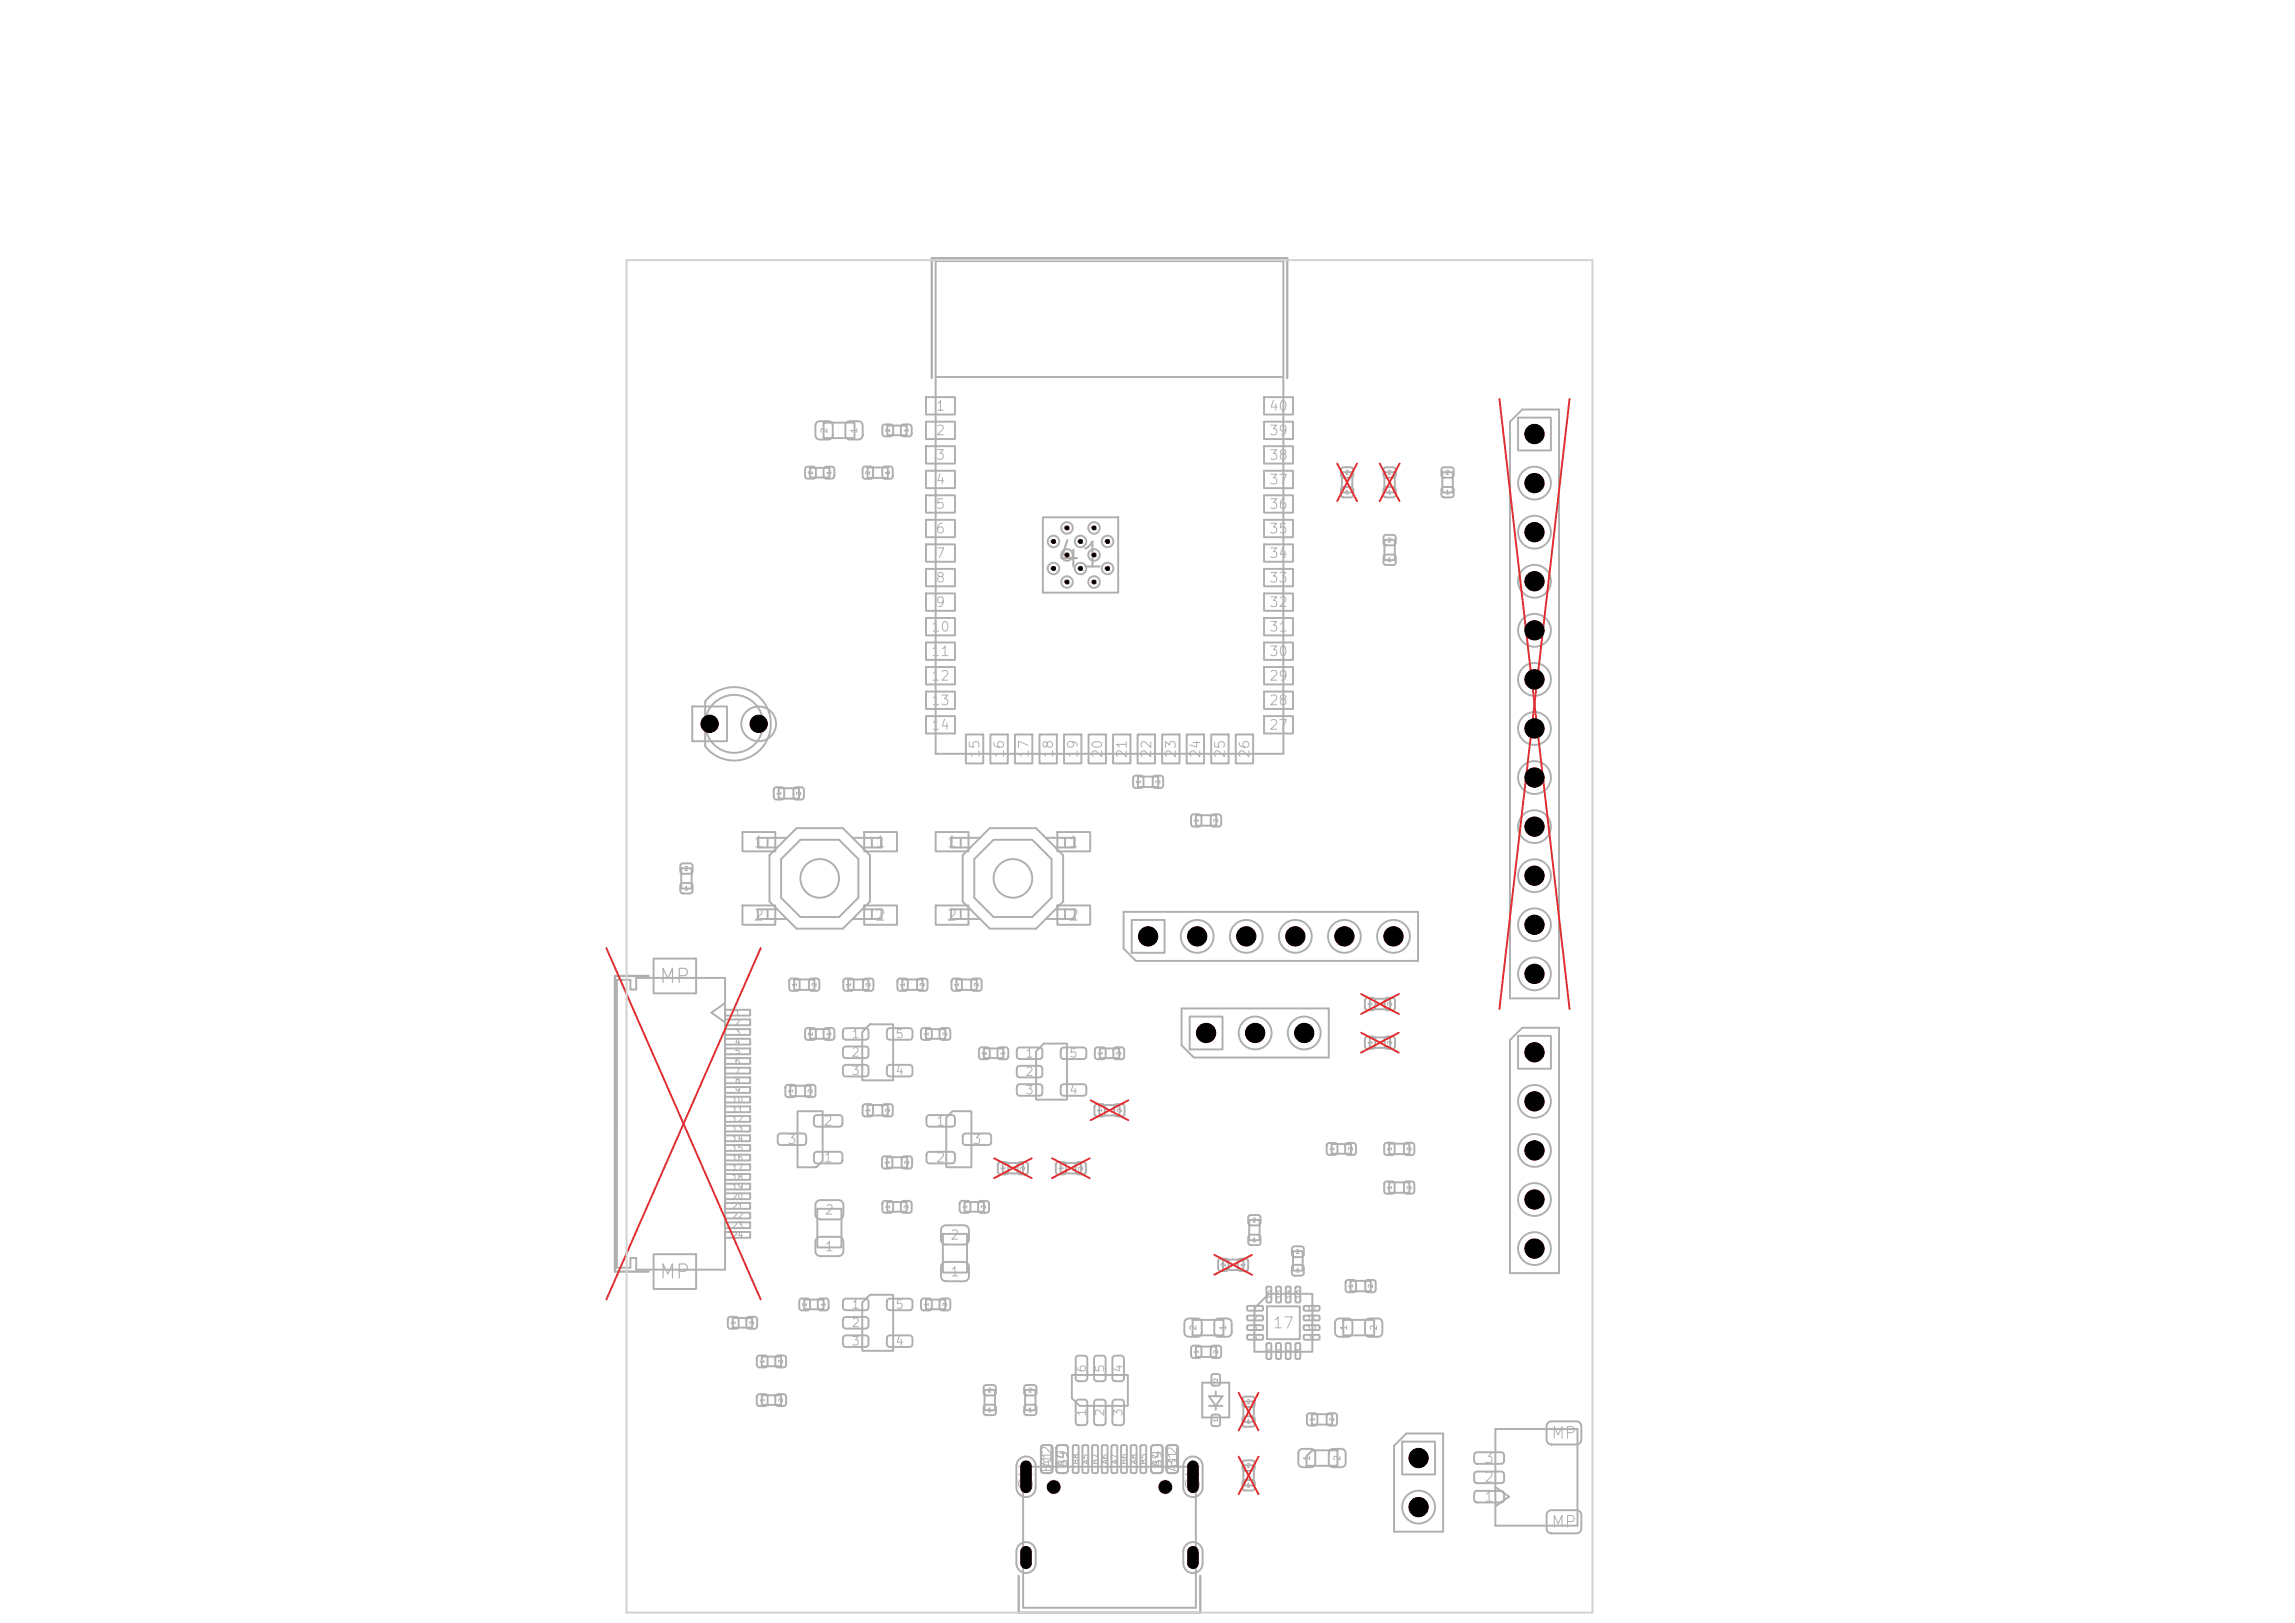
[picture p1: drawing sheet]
<svg xmlns="http://www.w3.org/2000/svg" width="297mm" height="210mm" viewBox="0 0 297 210" stroke-linecap="round" stroke-linejoin="round" font-family="sans-serif">
<defs><g id="words">
<text font-size="3.3" fill="#afafaf" x="136.4" y="74.3">41</text>
<g font-size="1.8" fill="#afafaf">
<text x="85.2" y="127.7">MP</text>
<text x="85.2" y="165.9">MP</text>
</g>
<g font-size="1.7" fill="#afafaf">
<text x="134.1" y="193" transform="rotate(-90 134.1 193)">SH</text>
<text x="155.7" y="193" transform="rotate(-90 155.7 193)">SH</text>
</g>
<g font-size="1.5" fill="#afafaf">
<text x="91" y="94.8">1</text>
<text x="97.3" y="94.8">2</text>
<text x="200.6" y="186.6">MP</text>
<text x="200.6" y="198.1">MP</text>
</g>
<g font-size="1.4" fill="#afafaf">
<text x="197.8" y="57.2">1</text>
<text x="197.8" y="63.6">2</text>
<text x="197.8" y="69.9">3</text>
<text x="197.8" y="76.3">4</text>
<text x="197.8" y="82.6">5</text>
<text x="197.8" y="89">6</text>
<text x="197.8" y="95.3">7</text>
<text x="197.8" y="101.7">8</text>
<text x="97.4" y="110">1</text>
<text x="113.1" y="110">1</text>
<text x="122.4" y="110">1</text>
<text x="138.1" y="110">1</text>
<text x="197.8" y="108">9</text>
<text x="97.4" y="119.5">2</text>
<text x="113.1" y="119.5">2</text>
<text x="122.4" y="119.5">2</text>
<text x="138.1" y="119.5">2</text>
<text x="197.1" y="114.4">10</text>
<text x="147.8" y="122.2">1</text>
<text x="154.1" y="122.2">2</text>
<text x="160.5" y="122.2">3</text>
<text x="166.8" y="122.2">4</text>
<text x="173.2" y="122.2">5</text>
<text x="179.5" y="122.2">6</text>
<text x="197.1" y="120.7">11</text>
<text x="197.1" y="127.1">12</text>
<text x="155.3" y="134.7">1</text>
<text x="161.6" y="134.7">2</text>
<text x="168" y="134.7">3</text>
<text x="197.8" y="137.2">1</text>
<text x="197.8" y="143.6">2</text>
<text x="197.8" y="149.9">3</text>
<text x="197.8" y="156.3">4</text>
<text x="197.8" y="162.6">5</text>
<text x="164.6" y="172.2">17</text>
<text x="182.8" y="189.7">1</text>
<text x="182.8" y="196.1">2</text>
</g>
<g font-size="1.3" fill="#afafaf">
<text x="121" y="53.5">1</text>
<text x="164.1" y="53.5">40</text>
<text x="121" y="56.6">2</text>
<text x="121" y="59.8">3</text>
<text x="164.1" y="59.8">38</text>
<text x="164.1" y="56.6">39</text>
<text x="121" y="63">4</text>
<text x="164.1" y="63">37</text>
<text x="121" y="66.2">5</text>
<text x="121" y="69.3">6</text>
<text x="164.1" y="69.3">35</text>
<text x="164.1" y="66.2">36</text>
<text x="121" y="72.5">7</text>
<text x="121" y="75.7">8</text>
<text x="164.1" y="75.7">33</text>
<text x="164.1" y="72.5">34</text>
<text x="120.4" y="82">10</text>
<text x="121" y="78.9">9</text>
<text x="164.1" y="82">31</text>
<text x="164.1" y="78.9">32</text>
<text x="120.4" y="85.2">11</text>
<text x="120.4" y="88.4">12</text>
<text x="164.1" y="88.4">29</text>
<text x="164.1" y="85.2">30</text>
<text x="120.4" y="91.6">13</text>
<text x="120.4" y="94.7">14</text>
<text x="164.1" y="94.7">27</text>
<text x="164.1" y="91.6">28</text>
<text x="127.1" y="98.2" transform="rotate(-90 127.1 98.2)">15</text>
<text x="130.2" y="98.2" transform="rotate(-90 130.2 98.2)">16</text>
<text x="133.4" y="98.2" transform="rotate(-90 133.4 98.2)">17</text>
<text x="136.6" y="98.2" transform="rotate(-90 136.6 98.2)">18</text>
<text x="139.8" y="98.2" transform="rotate(-90 139.8 98.2)">19</text>
<text x="142.9" y="98.2" transform="rotate(-90 142.9 98.2)">20</text>
<text x="146.1" y="98.2" transform="rotate(-90 146.1 98.2)">21</text>
<text x="149.3" y="98.2" transform="rotate(-90 149.3 98.2)">22</text>
<text x="152.5" y="98.2" transform="rotate(-90 152.5 98.2)">23</text>
<text x="155.6" y="98.2" transform="rotate(-90 155.6 98.2)">24</text>
<text x="158.8" y="98.2" transform="rotate(-90 158.8 98.2)">25</text>
<text x="162" y="98.2" transform="rotate(-90 162 98.2)">26</text>
<text x="192" y="189.6">3</text>
<text x="192" y="194.6">1</text>
<text x="192" y="192.1">2</text>
<text x="133.8" y="203" transform="rotate(-90 133.8 203)">SH</text>
<text x="155.4" y="203" transform="rotate(-90 155.4 203)">SH</text>
</g>
<g font-size="1.2" fill="#afafaf">
<text x="101.8" y="148.3">3</text>
<text x="106.5" y="146">2</text>
<text x="121" y="146">1</text>
<text x="125.7" y="148.3">3</text>
<text x="106.5" y="150.7">1</text>
<text x="121" y="150.7">2</text>
<text x="106.6" y="157.5">2</text>
<text x="122.9" y="160.7">2</text>
<text x="106.6" y="162.2">1</text>
<text x="122.9" y="165.5">1</text>
<text x="136.4" y="190.7" transform="rotate(-90 136.4 190.7)">B12</text>
<text x="136.4" y="190" transform="rotate(-90 136.4 190)">A1</text>
<text x="138.4" y="190.1" transform="rotate(-90 138.4 190.1)">B9</text>
<text x="138.4" y="190" transform="rotate(-90 138.4 190)">A4</text>
<text x="150.6" y="190.1" transform="rotate(-90 150.6 190.1)">B4</text>
<text x="150.6" y="190" transform="rotate(-90 150.6 190)">A9</text>
<text x="152.6" y="190.6" transform="rotate(-90 152.6 190.6)">A12</text>
<text x="152.6" y="190.1" transform="rotate(-90 152.6 190.1)">B1</text>
</g>
<g font-size="1.1" fill="#afafaf">
<text x="110.1" y="134.6">1</text>
<text x="110.1" y="137">2</text>
<text x="115.8" y="134.6">5</text>
<text x="132.6" y="137.1">1</text>
<text x="138.3" y="137.1">5</text>
<text x="110.1" y="139.4">3</text>
<text x="115.8" y="139.4">4</text>
<text x="132.6" y="139.5">2</text>
<text x="132.6" y="141.9">3</text>
<text x="138.3" y="141.9">4</text>
<text x="110.1" y="169.6">1</text>
<text x="110.1" y="172">2</text>
<text x="115.8" y="169.6">5</text>
<text x="110.1" y="174.4">3</text>
<text x="115.8" y="174.4">4</text>
<text x="140.8" y="177.7" transform="rotate(-90 140.8 177.7)">6</text>
<text x="143.2" y="177.7" transform="rotate(-90 143.2 177.7)">5</text>
<text x="145.5" y="177.7" transform="rotate(-90 145.5 177.7)">4</text>
<text x="140.8" y="183.4" transform="rotate(-90 140.8 183.4)">1</text>
<text x="143.2" y="183.4" transform="rotate(-90 143.2 183.4)">2</text>
<text x="145.5" y="183.4" transform="rotate(-90 145.5 183.4)">3</text>
</g>
<g font-size=".8" fill="#afafaf">
<text x="107.2" y="56.1" transform="rotate(-90 107.2 56.1)">2</text>
<text x="111.1" y="56.1" transform="rotate(-90 111.1 56.1)">1</text>
<text x="95" y="131.6">1</text>
<text x="95" y="132.9">2</text>
<text x="95" y="134.1">3</text>
<text x="95" y="135.4">4</text>
<text x="95" y="136.6">5</text>
<text x="95" y="137.9">6</text>
<text x="94.7" y="142.9">10</text>
<text x="95" y="139.1">7</text>
<text x="95" y="140.4">8</text>
<text x="95" y="141.6">9</text>
<text x="94.7" y="144.1">11</text>
<text x="94.7" y="145.4">12</text>
<text x="94.7" y="146.6">13</text>
<text x="94.7" y="147.9">14</text>
<text x="94.7" y="149.1">15</text>
<text x="94.7" y="150.4">16</text>
<text x="94.7" y="151.6">17</text>
<text x="94.7" y="152.9">18</text>
<text x="94.7" y="154.1">19</text>
<text x="94.7" y="155.4">20</text>
<text x="94.7" y="156.6">21</text>
<text x="94.7" y="157.9">22</text>
<text x="94.7" y="159.1">23</text>
<text x="94.7" y="160.4">24</text>
<text x="155" y="172.2" transform="rotate(-90 155 172.2)">2</text>
<text x="158.9" y="172.2" transform="rotate(-90 158.9 172.2)">1</text>
<text x="174.5" y="172.2" transform="rotate(-90 174.5 172.2)">1</text>
<text x="178.4" y="172.2" transform="rotate(-90 178.4 172.2)">2</text>
<text x="139.8" y="189.6" transform="rotate(-90 139.8 189.6)">B8</text>
<text x="141" y="189.6" transform="rotate(-90 141 189.6)">A5</text>
<text x="142.3" y="189.6" transform="rotate(-90 142.3 189.6)">B7</text>
<text x="143.5" y="189.6" transform="rotate(-90 143.5 189.6)">A6</text>
<text x="144.8" y="189.6" transform="rotate(-90 144.8 189.6)">A7</text>
<text x="146" y="189.6" transform="rotate(-90 146 189.6)">B6</text>
<text x="147.3" y="189.6" transform="rotate(-90 147.3 189.6)">A8</text>
<text x="148.5" y="189.6" transform="rotate(-90 148.5 189.6)">B5</text>
<text x="169.7" y="189.1" transform="rotate(-90 169.7 189.1)">1</text>
<text x="173.7" y="189.1" transform="rotate(-90 173.7 189.1)">2</text>
</g>
<g font-size=".6" fill="#afafaf">
<text x="162.1" y="169.8">1</text>
<text x="162.1" y="171">2</text>
<text x="162.1" y="172.3">3</text>
<text x="162.1" y="173.5">4</text>
<text x="164.7" y="168.2" transform="rotate(-90 164.7 168.2)">16</text>
<text x="165.9" y="168.2" transform="rotate(-90 165.9 168.2)">15</text>
<text x="167.2" y="168.2" transform="rotate(-90 167.2 168.2)">14</text>
<text x="168.4" y="168.2" transform="rotate(-90 168.4 168.2)">13</text>
<text x="169.1" y="172.3">10</text>
<text x="169.1" y="171">11</text>
<text x="169.1" y="169.8">12</text>
<text x="169.4" y="173.5">9</text>
<text x="164.7" y="175.2" transform="rotate(-90 164.7 175.2)">5</text>
<text x="165.9" y="175.2" transform="rotate(-90 165.9 175.2)">6</text>
<text x="167.2" y="175.2" transform="rotate(-90 167.2 175.2)">7</text>
<text x="168.4" y="175.2" transform="rotate(-90 168.4 175.2)">8</text>
</g>
<g font-size=".5" fill="#afafaf">
<text x="115.3" y="56" transform="rotate(-90 115.3 56)">2</text>
<text x="117.7" y="56" transform="rotate(-90 117.7 56)">1</text>
<text x="105.3" y="61.5" transform="rotate(-90 105.3 61.5)">2</text>
<text x="107.7" y="61.5" transform="rotate(-90 107.7 61.5)">1</text>
<text x="112.7" y="61.5" transform="rotate(-90 112.7 61.5)">2</text>
<text x="115.3" y="61.5" transform="rotate(-90 115.3 61.5)">1</text>
<text x="174" y="64.1">1</text>
<text x="174" y="61.5">2</text>
<text x="179.5" y="64.1">1</text>
<text x="179.5" y="61.5">2</text>
<text x="187" y="64.1">1</text>
<text x="187" y="61.5">2</text>
<text x="135.8" y="70.4">41</text>
<text x="137.6" y="68.7">41</text>
<text x="139.3" y="70.4">41</text>
<text x="141.1" y="68.7">41</text>
<text x="142.8" y="70.4">41</text>
<text x="179.5" y="70.3">2</text>
<text x="135.8" y="73.9">41</text>
<text x="137.6" y="72.2">41</text>
<text x="137.6" y="75.7">41</text>
<text x="139.3" y="73.9">41</text>
<text x="141.1" y="72.2">41</text>
<text x="141.1" y="75.7">41</text>
<text x="142.8" y="73.9">41</text>
<text x="179.5" y="72.8">1</text>
<text x="147.7" y="101.5" transform="rotate(-90 147.7 101.5)">1</text>
<text x="150.3" y="101.5" transform="rotate(-90 150.3 101.5)">2</text>
<text x="101.2" y="103" transform="rotate(-90 101.2 103)">1</text>
<text x="103.8" y="103" transform="rotate(-90 103.8 103)">2</text>
<text x="155.2" y="106.5" transform="rotate(-90 155.2 106.5)">1</text>
<text x="157.8" y="106.5" transform="rotate(-90 157.8 106.5)">2</text>
<text x="88.5" y="112.8">2</text>
<text x="88.5" y="115.3">1</text>
<text x="103.2" y="127.7" transform="rotate(-90 103.2 127.7)">1</text>
<text x="105.8" y="127.7" transform="rotate(-90 105.8 127.7)">2</text>
<text x="110.2" y="127.7" transform="rotate(-90 110.2 127.7)">1</text>
<text x="112.8" y="127.7" transform="rotate(-90 112.8 127.7)">2</text>
<text x="117.2" y="127.7" transform="rotate(-90 117.2 127.7)">1</text>
<text x="119.8" y="127.7" transform="rotate(-90 119.8 127.7)">2</text>
<text x="124.2" y="127.7" transform="rotate(-90 124.2 127.7)">1</text>
<text x="126.8" y="127.7" transform="rotate(-90 126.8 127.7)">2</text>
<text x="177.7" y="130.2" transform="rotate(-90 177.7 130.2)">1</text>
<text x="180.3" y="130.2" transform="rotate(-90 180.3 130.2)">2</text>
<text x="105.3" y="134.1" transform="rotate(-90 105.3 134.1)">2</text>
<text x="107.7" y="134.1" transform="rotate(-90 107.7 134.1)">1</text>
<text x="120.3" y="134.1" transform="rotate(-90 120.3 134.1)">1</text>
<text x="122.7" y="134.1" transform="rotate(-90 122.7 134.1)">2</text>
<text x="127.8" y="136.6" transform="rotate(-90 127.8 136.6)">2</text>
<text x="130.2" y="136.6" transform="rotate(-90 130.2 136.6)">1</text>
<text x="142.8" y="136.6" transform="rotate(-90 142.8 136.6)">1</text>
<text x="145.2" y="136.6" transform="rotate(-90 145.2 136.6)">2</text>
<text x="177.7" y="135.2" transform="rotate(-90 177.7 135.2)">1</text>
<text x="180.3" y="135.2" transform="rotate(-90 180.3 135.2)">2</text>
<text x="102.7" y="141.5" transform="rotate(-90 102.7 141.5)">1</text>
<text x="105.3" y="141.5" transform="rotate(-90 105.3 141.5)">2</text>
<text x="112.7" y="144" transform="rotate(-90 112.7 144)">1</text>
<text x="115.3" y="144" transform="rotate(-90 115.3 144)">2</text>
<text x="142.7" y="144" transform="rotate(-90 142.7 144)">1</text>
<text x="145.3" y="144" transform="rotate(-90 145.3 144)">2</text>
<text x="172.8" y="149" transform="rotate(-90 172.8 149)">1</text>
<text x="175.2" y="149" transform="rotate(-90 175.2 149)">2</text>
<text x="180.2" y="149" transform="rotate(-90 180.2 149)">1</text>
<text x="182.8" y="149" transform="rotate(-90 182.8 149)">2</text>
<text x="115.2" y="150.7" transform="rotate(-90 115.2 150.7)">1</text>
<text x="117.8" y="150.7" transform="rotate(-90 117.8 150.7)">2</text>
<text x="130.2" y="151.5" transform="rotate(-90 130.2 151.5)">1</text>
<text x="132.8" y="151.5" transform="rotate(-90 132.8 151.5)">2</text>
<text x="137.7" y="151.5" transform="rotate(-90 137.7 151.5)">1</text>
<text x="140.3" y="151.5" transform="rotate(-90 140.3 151.5)">2</text>
<text x="180.2" y="154" transform="rotate(-90 180.2 154)">1</text>
<text x="182.8" y="154" transform="rotate(-90 182.8 154)">2</text>
<text x="115.3" y="156.5" transform="rotate(-90 115.3 156.5)">1</text>
<text x="117.7" y="156.5" transform="rotate(-90 117.7 156.5)">2</text>
<text x="125.3" y="156.5" transform="rotate(-90 125.3 156.5)">1</text>
<text x="127.7" y="156.5" transform="rotate(-90 127.7 156.5)">2</text>
<text x="162" y="160.8">1</text>
<text x="162" y="158.3">2</text>
<text x="158.7" y="164" transform="rotate(-90 158.7 164)">2</text>
<text x="161.3" y="164" transform="rotate(-90 161.3 164)">1</text>
<text x="167.7" y="164.8">1</text>
<text x="167.7" y="162.4">2</text>
<text x="175.2" y="166.7" transform="rotate(-90 175.2 166.7)">1</text>
<text x="177.8" y="166.7" transform="rotate(-90 177.8 166.7)">2</text>
<text x="95.3" y="171.5" transform="rotate(-90 95.3 171.5)">1</text>
<text x="97.7" y="171.5" transform="rotate(-90 97.7 171.5)">2</text>
<text x="104.5" y="169.1" transform="rotate(-90 104.5 169.1)">2</text>
<text x="106.9" y="169.1" transform="rotate(-90 106.9 169.1)">1</text>
<text x="120.3" y="169.1" transform="rotate(-90 120.3 169.1)">1</text>
<text x="122.7" y="169.1" transform="rotate(-90 122.7 169.1)">2</text>
<text x="99" y="176.5" transform="rotate(-90 99 176.5)">1</text>
<text x="101.4" y="176.5" transform="rotate(-90 101.4 176.5)">2</text>
<text x="155.2" y="175.2" transform="rotate(-90 155.2 175.2)">1</text>
<text x="157.7" y="178.8" transform="rotate(-90 157.7 178.8)">2</text>
<text x="157.8" y="175.2" transform="rotate(-90 157.8 175.2)">2</text>
<text x="99" y="181.5" transform="rotate(-90 99 181.5)">1</text>
<text x="101.4" y="181.5" transform="rotate(-90 101.4 181.5)">2</text>
<text x="127.8" y="182.8">1</text>
<text x="127.8" y="180.3">2</text>
<text x="133" y="182.8">1</text>
<text x="133" y="180.3">2</text>
<text x="157.7" y="184.1" transform="rotate(-90 157.7 184.1)">1</text>
<text x="161.3" y="184.3">1</text>
<text x="161.3" y="181.8">2</text>
<text x="170.2" y="184" transform="rotate(-90 170.2 184)">1</text>
<text x="172.8" y="184" transform="rotate(-90 172.8 184)">2</text>
<text x="161.3" y="190">2</text>
<text x="161.3" y="192.6">1</text>
</g>
</g></defs>
<g fill="none" stroke="#afafaf" stroke-width=".25">
<path d="M121.1 33.8h45v63.7h-45zM105.7 54.7l.4-.2h1.1a.56 .56 0 0 1 .6 .6v1.2a.56 .56 0 0 1-.6 .6h-1.1a.56 .56 0 0 1-.6-.6v-1.2zM106.6 54.7h4v2h-4zM109.6 54.7l.4-.2h1.1a.56 .56 0 0 1 .5 .6v1.2a.56 .56 0 0 1-.5 .6h-1.1a.56 .56 0 0 1-.6-.6v-1.2zM114.3 55l.2-.1h.7a.35 .35 0 0 1 .4 .4v.8a.35 .35 0 0 1-.4 .4h-.7a.35 .35 0 0 1-.3-.4v-.8zM114.8 55.1h2.5v1.2h-2.5zM116.7 55l.2-.1h.7a.35 .35 0 0 1 .4 .4v.8a.35 .35 0 0 1-.4 .4h-.7a.35 .35 0 0 1-.3-.4v-.8zM119.8 51.4h3.8v2.2h-3.8zM119.8 54.6h3.8v2.2h-3.8zM119.8 57.7h3.8v2.3h-3.8zM121.1 48.8h45M163.6 57.7h3.7v2.3h-3.7z"/>
<path d="M163.6 54.6h3.7v2.2h-3.7zM163.6 51.4h3.7v2.2h-3.7zM196.5 54h4.2v4.3h-4.2zM197 53h4.8v76.2h-6.4v-74.6zM104.3 60.5l.2-.1h.7a.35 .35 0 0 1 .4 .3v.9a.35 .35 0 0 1-.4 .3h-.7a.35 .35 0 0 1-.3-.3v-.9zM104.8 60.5h2.5v1.3h-2.5zM106.7 60.5l.2-.1h.7a.35 .35 0 0 1 .4 .3v.9a.35 .35 0 0 1-.4 .3h-.7a.35 .35 0 0 1-.3-.3v-.9zM111.7 60.5l.3-.1h.6a.34 .34 0 0 1 .4 .3v.9a.34 .34 0 0 1-.4 .4h-.6a.34 .34 0 0 1-.4-.4v-.9zM112.3 60.5h2.6v1.3h-2.6zM114.3 60.5l.2-.1h.7a.34 .34 0 0 1 .3 .3v.9a.34 .34 0 0 1-.3 .4h-.7a.34 .34 0 0 1-.3-.4v-.9zM119.8 60.9h3.8v2.3h-3.8zM119.8 64.1h3.8v2.2h-3.8z"/>
<path d="M119.8 67.3h3.8v2.2h-3.8zM119.8 70.4h3.8v2.3h-3.8zM119.8 73.6h3.8v2.3h-3.8zM119.8 76.8h3.8v2.2h-3.8zM119.8 80h3.8v2.2h-3.8zM135 66.9h9.7v9.8h-9.7zM163.6 80h3.7v2.2h-3.7zM163.6 76.8h3.7v2.2h-3.7zM163.6 73.6h3.7v2.3h-3.7zM163.6 70.4h3.7v2.3h-3.7zM163.6 67.3h3.7v2.2h-3.7zM163.6 64.1h3.7v2.2h-3.7z"/>
<path d="M163.6 60.9h3.7v2.3h-3.7zM173.6 63.1l.3-.1h.9a.34 .34 0 0 1 .3 .3v.7a.34 .34 0 0 1-.3 .4h-.9a.34 .34 0 0 1-.4-.4v-.7zM173.6 60.6l.3-.1h.9a.34 .34 0 0 1 .3 .3v.7a.34 .34 0 0 1-.3 .3h-.9a.34 .34 0 0 1-.4-.3v-.7zM173.7 61.1h1.3v2.6h-1.3zM179.1 71.9l.3-.1h.9a.34 .34 0 0 1 .3 .3v.7a.34 .34 0 0 1-.3 .3h-.9a.34 .34 0 0 1-.4-.3v-.7zM179.1 69.3l.3-.1h.9a.34 .34 0 0 1 .3 .3v.7a.34 .34 0 0 1-.3 .4h-.9a.34 .34 0 0 1-.4-.4v-.7zM179.1 63.1l.3-.1h.9a.34 .34 0 0 1 .3 .3v.7a.34 .34 0 0 1-.3 .4h-.9a.34 .34 0 0 1-.4-.4v-.7zM179.1 60.6l.3-.1h.9a.34 .34 0 0 1 .3 .3v.7a.34 .34 0 0 1-.3 .3h-.9a.34 .34 0 0 1-.4-.3v-.7zM179.2 69.8h1.3v2.7h-1.3zM179.2 61.1h1.3v2.6h-1.3zM186.6 63.1l.3-.1h.9a.34 .34 0 0 1 .3 .3v.7a.34 .34 0 0 1-.3 .4h-.9a.34 .34 0 0 1-.4-.4v-.7zM186.6 60.6l.3-.1h.9a.34 .34 0 0 1 .3 .3v.7a.34 .34 0 0 1-.3 .3h-.9a.34 .34 0 0 1-.4-.3v-.7z"/>
<path d="M186.7 61.1h1.3v2.6h-1.3zM89.6 91.4h4.5v4.5h-4.5zM91.8 90.2a4.7 4.7 0 0 1 6.8 .3 4.7 4.7 0 0 1-.6 6.8 4.7 4.7 0 0 1-6.7-.7v-5.9zM119.8 83.1h3.8v2.3h-3.8zM119.8 86.3h3.8v2.3h-3.8zM119.8 89.5h3.8v2.2h-3.8zM119.8 92.7h3.8v2.2h-3.8zM125 95h2.2v3.8h-2.2zM128.2 95h2.2v3.8h-2.2zM131.3 95h2.3v3.8h-2.3zM134.5 95h2.3v3.8h-2.3zM137.7 95h2.2v3.8h-2.2z"/>
<path d="M140.9 95h2.2v3.8h-2.2zM144 95h2.3v3.8h-2.3zM147.2 95h2.3v3.8h-2.3zM150.4 95h2.2v3.8h-2.2zM153.6 95h2.2v3.8h-2.2zM156.7 95h2.3v3.8h-2.3zM159.9 95h2.3v3.8h-2.3zM163.6 92.7h3.7v2.2h-3.7zM163.6 89.5h3.7v2.2h-3.7zM163.6 86.3h3.7v2.3h-3.7zM163.6 83.1h3.7v2.3h-3.7zM88.1 114.4l.3-.1h.9a.34 .34 0 0 1 .3 .3v.7a.34 .34 0 0 1-.3 .3h-.9a.34 .34 0 0 1-.4-.3v-.7z"/>
<path d="M88.1 111.8l.3-.1h.9a.34 .34 0 0 1 .3 .3v.7a.34 .34 0 0 1-.3 .4h-.9a.34 .34 0 0 1-.4-.4v-.7zM88.2 112.3h1.3v2.7h-1.3zM96.1 107.7h4.2v2.5h-4.2zM96.1 117.2h4.2v2.5h-4.2zM99.3 108.4v1.3M99.3 117.7v1.2M99.6 110.7l3.5-3.5h6l3.5 3.5v6l-3.5 3.5h-6l-3.5-3.5zM100.2 102l.3-.1h.6a.34 .34 0 0 1 .4 .3v.9a.34 .34 0 0 1-.4 .4h-.6a.34 .34 0 0 1-.4-.4v-.9zM100.6 117.7h-2.5v1.2h3.7M100.8 102h2.6v1.3h-2.6zM101.8 108.4h-3.7v1.3h2.5M102.8 102l.2-.1h.7a.34 .34 0 0 1 .3 .3v.9a.34 .34 0 0 1-.3 .4h-.7a.34 .34 0 0 1-.3-.4v-.9z"/>
<path d="M103.6 108.7h5l2.5 2.5v5l-2.5 2.5h-5l-2.5-2.5v-5zM110.3 108.4h3.8v1.3h-2.5M111.6 117.7h2.5v1.2h-3.8M111.8 107.7h4.3v2.5h-4.3zM111.8 117.2h4.3v2.5h-4.3zM112.8 108.4v1.3M112.8 117.7v1.2M121.1 107.7h4.2v2.5h-4.2zM121.1 117.2h4.2v2.5h-4.2zM124.3 108.4v1.3M124.3 117.7v1.2M125.6 117.7h-2.5v1.2h3.7"/>
<path d="M126.8 108.4h-3.7v1.3h2.5M128.1 107.2h6l3.5 3.5v6l-3.5 3.5h-6l-3.5-3.5v-6zM128.6 108.7h5l2.5 2.5v5l-2.5 2.5h-5l-2.5-2.5v-5zM135.3 108.4h3.8v1.3h-2.5M136.6 117.7h2.5v1.2h-3.8M136.8 107.7h4.3v2.5h-4.3zM136.8 117.2h4.3v2.5h-4.3zM137.8 108.4v1.3M137.8 117.7v1.2M145.4 118h38.1v6.3h-36.5l-1.6-1.6zM146.5 119h4.2v4.3h-4.2zM146.7 100.5l.3-.1h.6a.34 .34 0 0 1 .4 .3v.9a.34 .34 0 0 1-.4 .4h-.6a.34 .34 0 0 1-.4-.4v-.9z"/>
<path d="M147.3 100.5h2.6v1.3h-2.6zM149.3 100.5l.2-.1h.7a.34 .34 0 0 1 .3 .3v.9a.34 .34 0 0 1-.3 .4h-.7a.34 .34 0 0 1-.3-.4v-.9zM154.2 105.5l.3-.1h.6a.34 .34 0 0 1 .4 .3v.9a.34 .34 0 0 1-.4 .4h-.6a.34 .34 0 0 1-.4-.4v-.9zM154.8 105.5h2.6v1.3h-2.6zM156.8 105.5l.2-.1h.7a.34 .34 0 0 1 .3 .3v.9a.34 .34 0 0 1-.3 .4h-.7a.34 .34 0 0 1-.3-.4v-.9zM79.8 126.8h1.8v1.2h.7v-1.5h11.5v37.8h-11.5v-1.5h-.7v1.2h-1.8zM84.6 124h5.5v4.5h-5.5zM93.8 130.7h3.3v.7h-3.3zM93.8 131.9h3.3v.8h-3.3zM93.8 133.2h3.3v.7h-3.3zM93.8 134.4h3.3v.8h-3.3zM93.8 135.7h3.3v.7h-3.3z"/>
<path d="M93.8 136.9h3.3v.8h-3.3zM93.8 138.2h3.3v.7h-3.3zM93.8 139.4h3.3v.8h-3.3zM93.8 129.8l-1.7 1.2 1.7 1.3M102.2 126.7l.3-.1h.6a.34 .34 0 0 1 .4 .3v1a.34 .34 0 0 1-.4 .3h-.6a.34 .34 0 0 1-.4-.3v-1zM102.8 126.7h2.6v1.4h-2.6zM104.3 133.1l.2-.1h.7a.35 .35 0 0 1 .4 .4v.8a.35 .35 0 0 1-.4 .4h-.7a.35 .35 0 0 1-.3-.4v-.8zM104.8 126.7l.2-.1h.7a.34 .34 0 0 1 .3 .3v1a.34 .34 0 0 1-.3 .3h-.7a.34 .34 0 0 1-.3-.3v-1zM104.8 133.2h2.5v1.2h-2.5zM106.7 133.1l.2-.1h.7a.35 .35 0 0 1 .4 .4v.8a.35 .35 0 0 1-.4 .4h-.7a.35 .35 0 0 1-.3-.4v-.8zM109.2 133.1l.3-.1h2.5a.38 .38 0 0 1 .4 .4v.8a.38 .38 0 0 1-.4 .3h-2.5a.37 .37 0 0 1-.4-.3v-.8zM109.2 135.5l.3-.1h2.5a.38 .38 0 0 1 .4 .4v.7a.38 .38 0 0 1-.4 .4h-2.5a.38 .38 0 0 1-.4-.4v-.7z"/>
<path d="M109.2 137.9l.3-.1h2.5a.38 .38 0 0 1 .4 .4v.7a.38 .38 0 0 1-.4 .4h-2.5a.37 .37 0 0 1-.4-.4v-.7zM109.2 126.7l.3-.1h.6a.34 .34 0 0 1 .4 .3v1a.34 .34 0 0 1-.4 .3h-.6a.34 .34 0 0 1-.4-.3v-1zM109.8 126.7h2.6v1.4h-2.6zM111.6 133.5l1-1h3v7.3h-4zM111.8 126.7l.2-.1h.7a.34 .34 0 0 1 .3 .3v1a.34 .34 0 0 1-.3 .3h-.7a.34 .34 0 0 1-.3-.3v-1zM114.9 137.9l.2-.1h2.6a.38 .38 0 0 1 .4 .4v.7a.38 .38 0 0 1-.4 .4h-2.6a.38 .38 0 0 1-.3-.4v-.7zM114.9 133.1l.2-.1h2.6a.38 .38 0 0 1 .4 .4v.8a.38 .38 0 0 1-.4 .3h-2.6a.38 .38 0 0 1-.3-.3v-.8zM116.2 126.7l.3-.1h.6a.34 .34 0 0 1 .4 .3v1a.34 .34 0 0 1-.4 .3h-.6a.34 .34 0 0 1-.4-.3v-1zM116.8 126.7h2.6v1.4h-2.6zM118.8 126.7l.2-.1h.7a.34 .34 0 0 1 .3 .3v1a.34 .34 0 0 1-.3 .3h-.7a.34 .34 0 0 1-.3-.3v-1zM119.3 133.1l.2-.1h.7a.35 .35 0 0 1 .4 .4v.8a.35 .35 0 0 1-.4 .4h-.7a.35 .35 0 0 1-.3-.4v-.8zM119.8 133.2h2.5v1.2h-2.5z"/>
<path d="M121.7 133.1l.2-.1h.7a.35 .35 0 0 1 .4 .4v.8a.35 .35 0 0 1-.4 .4h-.7a.35 .35 0 0 1-.3-.4v-.8zM123.2 126.7l.3-.1h.6a.34 .34 0 0 1 .4 .3v1a.34 .34 0 0 1-.4 .3h-.6a.34 .34 0 0 1-.4-.3v-1zM123.8 126.7h2.6v1.4h-2.6zM125.8 126.7l.2-.1h.7a.34 .34 0 0 1 .3 .3v1a.34 .34 0 0 1-.3 .3h-.7a.34 .34 0 0 1-.3-.3v-1zM126.8 135.6l.2-.1h.7a.35 .35 0 0 1 .4 .4v.8a.35 .35 0 0 1-.4 .4h-.7a.35 .35 0 0 1-.3-.4v-.8zM127.3 135.7h2.5v1.2h-2.5zM129.2 135.6l.2-.1h.7a.35 .35 0 0 1 .4 .4v.8a.35 .35 0 0 1-.4 .4h-.7a.35 .35 0 0 1-.3-.4v-.8zM131.7 135.6l.3-.1h2.5a.38 .38 0 0 1 .4 .4v.8a.38 .38 0 0 1-.4 .3h-2.5a.38 .38 0 0 1-.4-.3v-.8zM131.7 138l.3-.1h2.5a.38 .38 0 0 1 .4 .4v.7a.38 .38 0 0 1-.4 .4h-2.5a.38 .38 0 0 1-.4-.4v-.7zM134.1 136l1-1h3v7.3h-4zM137.4 135.6l.2-.1h2.6a.38 .38 0 0 1 .4 .4v.8a.38 .38 0 0 1-.4 .3h-2.6a.38 .38 0 0 1-.3-.3v-.8zM141.8 135.6l.2-.1h.7a.35 .35 0 0 1 .4 .4v.8a.35 .35 0 0 1-.4 .4h-.7a.35 .35 0 0 1-.3-.4v-.8z"/>
<path d="M142.3 135.7h2.5v1.2h-2.5zM144.2 135.6l.2-.1h.7a.35 .35 0 0 1 .4 .4v.8a.35 .35 0 0 1-.4 .4h-.7a.35 .35 0 0 1-.3-.4v-.8zM152.9 130.5h19.1v6.3h-17.5l-1.6-1.6zM154 131.5h4.2v4.3h-4.2zM176.7 134.2l.3-.1h.6a.34 .34 0 0 1 .4 .3v1a.34 .34 0 0 1-.4 .3h-.6a.34 .34 0 0 1-.4-.3v-1zM176.7 129.2l.3-.1h.6a.34 .34 0 0 1 .4 .3v1a.34 .34 0 0 1-.4 .3h-.6a.34 .34 0 0 1-.4-.3v-1zM177.3 134.2h2.6v1.4h-2.6zM177.3 129.2h2.6v1.4h-2.6zM179.3 134.2l.2-.1h.7a.34 .34 0 0 1 .3 .3v1a.34 .34 0 0 1-.3 .3h-.7a.34 .34 0 0 1-.3-.3v-1zM179.3 129.2l.2-.1h.7a.34 .34 0 0 1 .3 .3v1a.34 .34 0 0 1-.3 .3h-.7a.34 .34 0 0 1-.3-.3v-1zM195.4 134.6l1.6-1.6h4.8v31.7h-6.4zM196.5 134h4.2v4.3h-4.2z"/>
<path d="M93.8 140.7h3.3v.7h-3.3zM93.8 141.9h3.3v.8h-3.3zM93.8 143.2h3.3v.7h-3.3zM93.8 144.4h3.3v.8h-3.3zM93.8 145.7h3.3v.7h-3.3zM93.8 146.9h3.3v.8h-3.3zM93.8 148.2h3.3v.7h-3.3zM93.8 149.4h3.3v.8h-3.3zM93.8 150.7h3.3v.7h-3.3zM93.8 151.9h3.3v.8h-3.3zM93.8 153.2h3.3v.7h-3.3zM93.8 154.4h3.3v.8h-3.3z"/>
<path d="M93.8 155.7h3.3v.7h-3.3zM93.8 156.9h3.3v.8h-3.3zM93.8 158.2h3.3v.7h-3.3zM93.8 159.4h3.3v.8h-3.3zM100.8 146.8l.2-.1h3a.38 .38 0 0 1 .3 .3v.8a.38 .38 0 0 1-.3 .4h-3a.37 .37 0 0 1-.4-.4v-.8zM101.7 140.5l.3-.1h.6a.34 .34 0 0 1 .4 .3v.9a.34 .34 0 0 1-.4 .4h-.6a.34 .34 0 0 1-.4-.4v-.9zM102.3 140.5h2.6v1.3h-2.6zM103.2 143.8h3.3v6.4l-.9 .8h-2.4zM104.3 140.5l.2-.1h.7a.34 .34 0 0 1 .3 .3v.9a.34 .34 0 0 1-.3 .4h-.7a.34 .34 0 0 1-.3-.4v-.9zM105.4 149.1l.3-.1h2.9a.37 .37 0 0 1 .4 .4v.8a.38 .38 0 0 1-.4 .3h-2.9a.38 .38 0 0 1-.4-.3v-.8zM105.4 144.4l.3-.1h2.9a.38 .38 0 0 1 .4 .4v.7a.38 .38 0 0 1-.4 .4h-2.9a.38 .38 0 0 1-.4-.4v-.7zM105.7 155.5l.4-.2h2.4a.63 .63 0 0 1 .6 .6v1.3a.63 .63 0 0 1-.6 .6h-2.4a.63 .63 0 0 1-.6-.6v-1.3z"/>
<path d="M105.8 156.4h3.1v5h-3.1zM111.7 143l.3-.1h.6a.34 .34 0 0 1 .4 .3v.9a.34 .34 0 0 1-.4 .4h-.6a.34 .34 0 0 1-.4-.4v-.9zM112.3 143h2.6v1.3h-2.6zM114.2 149.7l.3-.1h.6a.34 .34 0 0 1 .4 .3v1a.34 .34 0 0 1-.4 .3h-.6a.34 .34 0 0 1-.4-.3v-1zM114.3 143l.2-.1h.7a.34 .34 0 0 1 .3 .3v.9a.34 .34 0 0 1-.3 .4h-.7a.34 .34 0 0 1-.3-.4v-.9zM114.3 155.5l.2-.1h.7a.35 .35 0 0 1 .4 .3v.9a.35 .35 0 0 1-.4 .3h-.7a.35 .35 0 0 1-.3-.3v-.9zM114.8 149.7h2.6v1.4h-2.6zM114.8 155.5h2.5v1.3h-2.5zM116.7 155.5l.2-.1h.7a.35 .35 0 0 1 .4 .3v.9a.35 .35 0 0 1-.4 .3h-.7a.35 .35 0 0 1-.3-.3v-.9zM116.8 149.7l.2-.1h.7a.34 .34 0 0 1 .3 .3v1a.34 .34 0 0 1-.3 .3h-.7a.34 .34 0 0 1-.3-.3v-1zM120 144.4l.3-.1h2.9a.38 .38 0 0 1 .4 .4v.7a.38 .38 0 0 1-.4 .4h-2.9a.38 .38 0 0 1-.4-.4v-.7zM120 149.1l.3-.1h2.9a.37 .37 0 0 1 .4 .4v.8a.38 .38 0 0 1-.4 .3h-2.9a.38 .38 0 0 1-.4-.3v-.8z"/>
<path d="M122 158.7l.4-.2h2.4a.62 .62 0 0 1 .6 .7v1.2a.63 .63 0 0 1-.6 .6h-2.4a.63 .63 0 0 1-.6-.6v-1.2zM122 159.7h3.1v5h-3.1zM123.3 143.8h2.4v7.2h-3.2v-6.4zM124.3 155.5l.2-.1h.7a.35 .35 0 0 1 .4 .3v.9a.35 .35 0 0 1-.4 .3h-.7a.35 .35 0 0 1-.3-.3v-.9zM124.7 146.8l.3-.1h2.9a.38 .38 0 0 1 .4 .3v.8a.38 .38 0 0 1-.4 .4h-2.9a.38 .38 0 0 1-.4-.4v-.8zM124.8 155.5h2.5v1.3h-2.5zM126.7 155.5l.2-.1h.7a.35 .35 0 0 1 .4 .3v.9a.35 .35 0 0 1-.4 .3h-.7a.35 .35 0 0 1-.3-.3v-.9zM129.2 150.5l.3-.1h.6a.34 .34 0 0 1 .4 .3v.9a.34 .34 0 0 1-.4 .4h-.6a.34 .34 0 0 1-.4-.4v-.9zM129.8 150.5h2.6v1.3h-2.6zM131.7 140.4l.3-.1h2.5a.38 .38 0 0 1 .4 .4v.7a.38 .38 0 0 1-.4 .4h-2.5a.38 .38 0 0 1-.4-.4v-.7zM131.8 150.5l.2-.1h.7a.34 .34 0 0 1 .3 .3v.9a.34 .34 0 0 1-.3 .4h-.7a.34 .34 0 0 1-.3-.4v-.9zM136.7 150.5l.3-.1h.6a.34 .34 0 0 1 .4 .3v.9a.34 .34 0 0 1-.4 .4h-.6a.34 .34 0 0 1-.4-.4v-.9z"/>
<path d="M137.3 150.5h2.6v1.3h-2.6zM137.4 140.4l.2-.1h2.6a.38 .38 0 0 1 .4 .4v.7a.38 .38 0 0 1-.4 .4h-2.6a.38 .38 0 0 1-.3-.4v-.7zM139.3 150.5l.2-.1h.7a.34 .34 0 0 1 .3 .3v.9a.34 .34 0 0 1-.3 .4h-.7a.34 .34 0 0 1-.3-.4v-.9zM141.7 143l.3-.1h.6a.34 .34 0 0 1 .4 .3v.9a.34 .34 0 0 1-.4 .4h-.6a.34 .34 0 0 1-.4-.4v-.9zM142.3 143h2.6v1.3h-2.6zM144.3 143l.2-.1h.7a.34 .34 0 0 1 .3 .3v.9a.34 .34 0 0 1-.3 .4h-.7a.34 .34 0 0 1-.3-.4v-.9zM161.6 159.9l.3-.1h.9a.34 .34 0 0 1 .3 .3v.7a.34 .34 0 0 1-.3 .3h-.9a.34 .34 0 0 1-.4-.3v-.7zM161.6 157.3l.3-.1h.9a.34 .34 0 0 1 .3 .3v.7a.34 .34 0 0 1-.3 .4h-.9a.34 .34 0 0 1-.4-.4v-.7zM161.7 157.8h1.3v2.7h-1.3zM171.8 148l.2-.1h.7a.35 .35 0 0 1 .4 .3v.9a.35 .35 0 0 1-.4 .3h-.7a.35 .35 0 0 1-.3-.3v-.9zM172.3 148h2.5v1.3h-2.5zM174.2 148l.2-.1h.7a.35 .35 0 0 1 .4 .3v.9a.35 .35 0 0 1-.4 .3h-.7a.35 .35 0 0 1-.3-.3v-.9z"/>
<path d="M179.2 153l.3-.1h.6a.34 .34 0 0 1 .4 .3v.9a.34 .34 0 0 1-.4 .4h-.6a.34 .34 0 0 1-.4-.4v-.9zM179.2 148l.3-.1h.6a.34 .34 0 0 1 .4 .3v.9a.34 .34 0 0 1-.4 .4h-.6a.34 .34 0 0 1-.4-.4v-.9zM179.8 153h2.6v1.3h-2.6zM179.8 148h2.6v1.3h-2.6zM181.8 153l.2-.1h.7a.34 .34 0 0 1 .3 .3v.9a.34 .34 0 0 1-.3 .4h-.7a.34 .34 0 0 1-.3-.4v-.9zM181.8 148l.2-.1h.7a.34 .34 0 0 1 .3 .3v.9a.34 .34 0 0 1-.3 .4h-.7a.34 .34 0 0 1-.3-.4v-.9zM84.6 162.3h5.5v4.5h-5.5zM94.3 170.5l.2-.1h.7a.35 .35 0 0 1 .4 .3v.9a.35 .35 0 0 1-.4 .3h-.7a.35 .35 0 0 1-.3-.3v-.9zM94.8 170.5h2.5v1.3h-2.5zM96.7 170.5l.2-.1h.7a.35 .35 0 0 1 .4 .3v.9a.35 .35 0 0 1-.4 .3h-.7a.35 .35 0 0 1-.3-.3v-.9zM98 175.5l.3-.1h.7a.35 .35 0 0 1 .3 .3v.9a.35 .35 0 0 1-.3 .3h-.7a.35 .35 0 0 1-.4-.3v-.9zM98.6 175.5h2.5v1.3h-2.5z"/>
<path d="M100.4 175.5l.3-.1h.7a.35 .35 0 0 1 .3 .3v.9a.35 .35 0 0 1-.3 .3h-.7a.35 .35 0 0 1-.4-.3v-.9zM103.5 168.1l.3-.1h.7a.35 .35 0 0 1 .3 .4v.8a.35 .35 0 0 1-.3 .4h-.7a.35 .35 0 0 1-.4-.4v-.8zM104.1 168.2h2.5v1.2h-2.5zM105.7 160.2l.4-.2h2.4a.63 .63 0 0 1 .6 .7v1.2a.63 .63 0 0 1-.6 .6h-2.4a.63 .63 0 0 1-.6-.6v-1.2zM105.9 168.1l.3-.1h.7a.35 .35 0 0 1 .3 .4v.8a.35 .35 0 0 1-.3 .4h-.7a.35 .35 0 0 1-.4-.4v-.8zM109.2 168.1l.3-.1h2.5a.38 .38 0 0 1 .4 .4v.8a.38 .38 0 0 1-.4 .3h-2.5a.38 .38 0 0 1-.4-.3v-.8zM109.2 170.5l.3-.1h2.5a.38 .38 0 0 1 .4 .4v.7a.38 .38 0 0 1-.4 .4h-2.5a.37 .37 0 0 1-.4-.4v-.7zM109.2 172.9l.3-.1h2.5a.38 .38 0 0 1 .4 .4v.7a.38 .38 0 0 1-.4 .4h-2.5a.37 .37 0 0 1-.4-.4v-.7zM112.6 167.5h3v7.3h-4v-6.3zM114.9 172.9l.2-.1h2.6a.38 .38 0 0 1 .4 .4v.7a.38 .38 0 0 1-.4 .4h-2.6a.38 .38 0 0 1-.3-.4v-.7zM114.9 168.1l.2-.1h2.6a.38 .38 0 0 1 .4 .4v.8a.38 .38 0 0 1-.4 .3h-2.6a.38 .38 0 0 1-.3-.3v-.8zM119.3 168.1l.2-.1h.7a.35 .35 0 0 1 .4 .4v.8a.35 .35 0 0 1-.4 .4h-.7a.35 .35 0 0 1-.3-.4v-.8z"/>
<path d="M119.8 168.2h2.5v1.2h-2.5zM121.7 168.1l.2-.1h.7a.35 .35 0 0 1 .4 .4v.8a.35 .35 0 0 1-.4 .4h-.7a.35 .35 0 0 1-.3-.4v-.8zM122 163.5l.4-.2h2.4a.63 .63 0 0 1 .6 .6v1.3a.63 .63 0 0 1-.6 .6h-2.4a.63 .63 0 0 1-.6-.6v-1.3zM127.4 179.3l.2-.1h.9a.34 .34 0 0 1 .4 .3v.7a.34 .34 0 0 1-.4 .4h-.9a.34 .34 0 0 1-.3-.4v-.7zM127.4 179.8h1.4v2.7h-1.4zM132.6 179.3l.3-.1h.9a.34 .34 0 0 1 .3 .3v.7a.34 .34 0 0 1-.3 .4h-.9a.34 .34 0 0 1-.4-.4v-.7zM132.7 179.8h1.3v2.7h-1.3zM138.7 177.9h7.3v4h-6.3l-1-1zM139.3 175.5l.3-.1h.7a.37 .37 0 0 1 .4 .4v2.5a.38 .38 0 0 1-.4 .4h-.7a.38 .38 0 0 1-.4-.4v-2.5zM141.7 175.5l.3-.1h.7a.38 .38 0 0 1 .4 .4v2.5a.38 .38 0 0 1-.4 .4h-.7a.38 .38 0 0 1-.4-.4v-2.5zM144.1 175.5l.2-.1h.8a.37 .37 0 0 1 .4 .4v2.5a.38 .38 0 0 1-.4 .4h-.8a.38 .38 0 0 1-.3-.4v-2.5zM153.4 170.8l.4-.2h1.2a.56 .56 0 0 1 .5 .6v1.2a.56 .56 0 0 1-.5 .6h-1.2a.56 .56 0 0 1-.5-.6v-1.2z"/>
<path d="M154.2 174.2l.3-.1h.6a.34 .34 0 0 1 .4 .3v1a.34 .34 0 0 1-.4 .3h-.6a.34 .34 0 0 1-.4-.3v-1zM154.3 170.8h4v2h-4zM154.8 174.2h2.6v1.4h-2.6zM155.6 178.9h3.5v4.5h-3.5zM156.8 174.2l.2-.1h.7a.34 .34 0 0 1 .3 .3v1a.34 .34 0 0 1-.3 .3h-.7a.34 .34 0 0 1-.3-.3v-1zM156.9 177.9l.2-.1 .7 .1 .1 .2v.9l-.1 .2-.2 .1-.7-.1-.1-.2v-.9zM157.3 170.8l.4-.2h1.1a.56 .56 0 0 1 .6 .6v1.2a.56 .56 0 0 1-.6 .6h-1.1a.56 .56 0 0 1-.6-.6v-1.2zM157.7 163l.3-.1h.6a.34 .34 0 0 1 .4 .3v.9a.34 .34 0 0 1-.4 .4h-.6a.34 .34 0 0 1-.4-.4v-.9zM158.3 163h2.6v1.3h-2.6zM160.3 163l.2-.1h.7a.34 .34 0 0 1 .3 .3v.9a.34 .34 0 0 1-.3 .4h-.7a.34 .34 0 0 1-.3-.4v-.9zM161.4 169h2l.1 .1-.1 .4-.1 .1h-1.8l-.1-.2zM161.4 170.3l2-.1 .1 .2-.1 .4h-.1h-1.8l-.1-.1z"/>
<path d="M161.4 171.5h2l.1 .1-.1 .4-.1 .1h-1.8l-.1-.2zM161.4 172.8l2-.1 .1 .2-.1 .4h-.1h-1.8l-.1-.1zM162.3 169.3l1.9-1.9h5.6v7.5h-7.5zM163.9 173.8h.5l.1 .1v1.8l-.1 .1h-.3h-.2zM163.9 166.5h.5l.1 .1v1.8l-.1 .1h-.3l-.2-.1zM164 169h4.2v4.3h-4.2zM165.2 173.8h.4l.2 .1v1.8l-.1 .1h-.4h-.1zM165.2 166.5h.4l.2 .1v1.8l-.1 .1h-.4l-.1-.1zM166.4 173.8h.5l.1 .1v1.8l-.1 .1h-.3h-.2zM166.4 166.5h.5l.1 .1v1.8l-.1 .1h-.3l-.2-.1zM167.3 163.8l.2-.1h.9a.35 .35 0 0 1 .3 .3v.7a.35 .35 0 0 1-.3 .4h-.9a.35 .35 0 0 1-.3-.4v-.7zM167.3 161.4l.2-.1h.9a.35 .35 0 0 1 .3 .3v.7a.35 .35 0 0 1-.3 .4h-.9a.35 .35 0 0 1-.3-.4v-.7z"/>
<path d="M167.3 161.9h1.3v2.5h-1.3zM167.7 173.8h.4l.2 .1v1.8l-.1 .1h-.4h-.1zM167.7 166.5h.4l.2 .1v1.8l-.1 .1h-.4l-.1-.1zM168.8 172.8l1.9-.1 .1 .2v.4h-.2h-1.8l-.1-.1zM168.8 171.5h1.9l.1 .1v.4l-.2 .1h-1.8l-.1-.2zM168.8 170.3l1.9-.1 .1 .2v.4h-.2h-1.8l-.1-.1zM168.8 169h1.9l.1 .1v.4l-.2 .1h-1.8l-.1-.2zM172.9 170.8l.4-.2h1.2a.56 .56 0 0 1 .5 .6v1.2a.56 .56 0 0 1-.5 .6h-1.2a.56 .56 0 0 1-.5-.6v-1.2zM173.8 170.8h4v2h-4zM174.2 165.7l.3-.1h.6a.34 .34 0 0 1 .4 .3v1a.34 .34 0 0 1-.4 .3h-.6a.34 .34 0 0 1-.4-.3v-1zM174.8 165.7h2.6v1.4h-2.6zM176.8 165.7l.2-.1h.7a.34 .34 0 0 1 .3 .3v1a.34 .34 0 0 1-.3 .3h-.7a.34 .34 0 0 1-.3-.3v-1z"/>
<path d="M176.8 170.8l.4-.2h1.1a.56 .56 0 0 1 .6 .6v1.2a.56 .56 0 0 1-.6 .6h-1.1a.56 .56 0 0 1-.6-.6v-1.2zM98 180.5l.3-.1h.7a.35 .35 0 0 1 .3 .3v.9a.35 .35 0 0 1-.3 .3h-.7a.35 .35 0 0 1-.4-.3v-.9zM98.6 180.5h2.5v1.3h-2.5zM100.4 180.5l.3-.1h.7a.35 .35 0 0 1 .3 .3v.9a.35 .35 0 0 1-.3 .3h-.7a.35 .35 0 0 1-.4-.3v-.9zM127.4 181.9l.2-.1h.9a.34 .34 0 0 1 .4 .3v.7a.34 .34 0 0 1-.4 .3h-.9a.34 .34 0 0 1-.3-.3v-.7zM131.9 188.8a1.25 1.25 0 0 1 1.4-.2 1.25 1.25 0 0 1 .7 1.1v2.8a1.25 1.25 0 0 1-1.2 1.2 1.25 1.25 0 0 1-1.3-1.2v-2.9l.2-.4zM131.9 199.9a1.25 1.25 0 0 1 1.4-.3 1.25 1.25 0 0 1 .7 1.2v1.5a1.25 1.25 0 0 1-1.2 1.2 1.25 1.25 0 0 1-1.3-1.2l.1-1.7zM132.4 189.8h22.4v18.2h-22.4zM132.6 181.9l.3-.1h.9a.34 .34 0 0 1 .3 .3v.7a.34 .34 0 0 1-.3 .3h-.9a.34 .34 0 0 1-.4-.3v-.7zM134.8 187.1l.3-.1h.7a.38 .38 0 0 1 .4 .4v2.8a.38 .38 0 0 1-.4 .4h-.7a.38 .38 0 0 1-.4-.4v-2.8zM136.8 187.1l.3-.1h.7a.38 .38 0 0 1 .4 .4v2.8a.38 .38 0 0 1-.4 .4h-.7a.38 .38 0 0 1-.4-.4v-2.8zM138.9 187h.5l.2 .2v3.2l-.2 .2h-.5l-.1-.2z"/>
<path d="M139.3 181.2l.3-.1h.7a.38 .38 0 0 1 .4 .4v2.5a.38 .38 0 0 1-.4 .4h-.7a.38 .38 0 0 1-.4-.4v-2.5zM140.1 187h.5l.2 .2v3.2l-.2 .2h-.4l-.1-.2zM141.4 187h.5l.2 .2v3.2l-.2 .2h-.5l-.1-.2zM141.7 181.2l.3-.1h.7a.38 .38 0 0 1 .4 .4v2.5a.38 .38 0 0 1-.4 .4h-.7a.38 .38 0 0 1-.4-.4v-2.5zM142.6 187h.5l.2 .2v3.2l-.2 .2h-.4l-.1-.2zM143.9 187h.5l.2 .2v3.2l-.2 .2h-.5l-.1-.2zM144.1 181.2l.2-.1h.8a.38 .38 0 0 1 .4 .4v2.5a.38 .38 0 0 1-.4 .4h-.8a.38 .38 0 0 1-.3-.4v-2.5zM145.1 187h.5l.2 .2v3.2l-.2 .2h-.4l-.1-.2zM146.4 187h.5l.2 .2v3.2l-.2 .2h-.5l-.1-.2zM147.6 187h.5l.2 .2v3.2l-.2 .2h-.4l-.1-.2zM149.1 187.1l.2-.1h.8a.37 .37 0 0 1 .4 .4v2.8a.37 .37 0 0 1-.4 .4h-.8a.37 .37 0 0 1-.3-.4v-2.8zM151.1 187.1l.2-.1h.8a.37 .37 0 0 1 .4 .4v2.8a.37 .37 0 0 1-.4 .4h-.8a.37 .37 0 0 1-.3-.4v-2.8z"/>
<path d="M153.5 188.8a1.25 1.25 0 0 1 1.4-.2 1.25 1.25 0 0 1 .7 1.1v2.8a1.25 1.25 0 0 1-1.2 1.2 1.25 1.25 0 0 1-1.3-1.2v-2.9l.2-.4zM153.5 199.9a1.25 1.25 0 0 1 1.4-.3 1.25 1.25 0 0 1 .7 1.2v1.5a1.25 1.25 0 0 1-1.2 1.2 1.25 1.25 0 0 1-1.3-1.2l.1-1.7zM156.5 180.7h1.7l-.9 1.2zM156.5 181.9h1.7M156.9 183.1l.2-.1 .7 .1 .1 .2v1l-.1 .2h-.2h-.7l-.1-.2v-1zM157.3 180v.7M157.3 181.9v.5M160.9 191.6l.2-.1h.9a.34 .34 0 0 1 .4 .3v.7a.34 .34 0 0 1-.4 .4h-.9a.34 .34 0 0 1-.3-.4v-.7zM160.9 189.1l.2-.1h.9a.34 .34 0 0 1 .4 .3v.7a.34 .34 0 0 1-.4 .3h-.9a.34 .34 0 0 1-.3-.3v-.7zM160.9 183.4l.2-.1h.9a.34 .34 0 0 1 .4 .3v.7a.34 .34 0 0 1-.4 .3h-.9a.34 .34 0 0 1-.3-.3v-.7zM160.9 180.8l.2-.1h.9a.34 .34 0 0 1 .4 .3v.7a.34 .34 0 0 1-.4 .4h-.9a.34 .34 0 0 1-.3-.4v-.7zM160.9 189.6h1.4v2.6h-1.4z"/>
<path d="M160.9 181.3h1.4v2.7h-1.4zM168.2 187.6l.4-.1h1.1a.55 .55 0 0 1 .5 .5v1.3a.55 .55 0 0 1-.5 .5h-1.1a.55 .55 0 0 1-.6-.5v-1.3zM169.2 183l.3-.1h.6a.34 .34 0 0 1 .4 .3v.9a.34 .34 0 0 1-.4 .4h-.6a.34 .34 0 0 1-.4-.4v-.9zM169.8 183h2.6v1.3h-2.6zM169.8 187.7h3.3v2h-4v-1.3zM171.8 183l.2-.1h.7a.34 .34 0 0 1 .3 .3v.9a.34 .34 0 0 1-.3 .4h-.7a.34 .34 0 0 1-.3-.4v-.9zM172.1 187.6l.4-.1h1.1a.55 .55 0 0 1 .5 .5v1.3a.55 .55 0 0 1-.5 .5h-1.1a.55 .55 0 0 1-.5-.5v-1.3zM181.5 186.5h4.2v4.3h-4.2zM182 185.5h4.8v12.7h-6.4v-11.1zM190.9 193l.2-.1h3.2a.38 .38 0 0 1 .3 .4v.7a.38 .38 0 0 1-.3 .4h-3.2a.37 .37 0 0 1-.3-.4v-.7zM190.9 190.5l.2-.1h3.2a.38 .38 0 0 1 .3 .4v.7a.38 .38 0 0 1-.3 .4h-3.2a.37 .37 0 0 1-.3-.4v-.7zM190.9 188l.2-.1h3.2a.38 .38 0 0 1 .3 .4v.7a.38 .38 0 0 1-.3 .4h-3.2a.37 .37 0 0 1-.3-.4v-.7z"/>
<path d="M193.5 184.9h10.6v12.5h-10.6zM193.5 192.4l1.8 1.3-1.8 1.2M200.3 195.6l.5-.2h3.2a.63 .63 0 0 1 .6 .6v1.8a.63 .63 0 0 1-.6 .6h-3.2a.63 .63 0 0 1-.7-.6v-1.8zM200.3 184.1l.5-.2h3.2a.63 .63 0 0 1 .6 .6v1.8a.63 .63 0 0 1-.6 .6h-3.2a.63 .63 0 0 1-.7-.6v-1.8z"/>
<circle cx="136.3" cy="73.6" r=".75"/>
<circle cx="136.3" cy="70.1" r=".75"/>
<circle cx="138.1" cy="71.8" r=".75"/>
<circle cx="138.1" cy="75.3" r=".75"/>
<circle cx="138.1" cy="68.3" r=".75"/>
<circle cx="139.8" cy="73.6" r=".75"/>
<circle cx="139.8" cy="70.1" r=".75"/>
<circle cx="141.6" cy="71.8" r=".75"/>
<circle cx="141.6" cy="75.3" r=".75"/>
<circle cx="141.6" cy="68.3" r=".75"/>
<circle cx="143.3" cy="73.6" r=".75"/>
<circle cx="143.3" cy="70.1" r=".75"/>
<circle cx="198.6" cy="62.5" r="2.12"/>
<circle cx="198.6" cy="75.2" r="2.12"/>
<circle cx="198.6" cy="68.9" r="2.12"/>
<circle cx="95" cy="93.7" r="3.8"/>
<circle cx="98.2" cy="93.7" r="2.25"/>
<circle cx="198.6" cy="94.3" r="2.12"/>
<circle cx="198.6" cy="81.6" r="2.12"/>
<circle cx="198.6" cy="87.9" r="2.12"/>
<circle cx="106.1" cy="113.7" r="2.5"/>
<circle cx="131.1" cy="113.7" r="2.5"/>
<circle cx="198.6" cy="100.6" r="2.12"/>
<circle cx="198.6" cy="107" r="2.12"/>
<circle cx="198.6" cy="119.7" r="2.12"/>
<circle cx="198.6" cy="113.3" r="2.12"/>
<circle cx="154.9" cy="121.2" r="2.12"/>
<circle cx="161.3" cy="121.2" r="2.12"/>
<circle cx="162.4" cy="133.7" r="2.12"/>
<circle cx="167.6" cy="121.2" r="2.12"/>
<circle cx="168.8" cy="133.7" r="2.12"/>
<circle cx="174" cy="121.2" r="2.12"/>
<circle cx="180.3" cy="121.2" r="2.12"/>
<circle cx="198.6" cy="126" r="2.12"/>
<circle cx="198.6" cy="142.5" r="2.12"/>
<circle cx="198.6" cy="155.2" r="2.12"/>
<circle cx="198.6" cy="148.9" r="2.12"/>
<circle cx="198.6" cy="161.6" r="2.12"/>
<circle cx="136.4" cy="192.4" r=".81"/>
<circle cx="150.8" cy="192.4" r=".81"/>
<circle cx="183.6" cy="195" r="2.12"/>
</g>
<path d="M120.6 48.9v-15.5h46v15.5M83.9 126.3h-4.3v38.2h4.3M131.8 203.9v4.8h23.5v-4.8" fill="none" stroke="#afafaf" stroke-width=".3"/>
<g fill="none" stroke="#e12e31" stroke-width=".25">
<path d="M173 60l2.6 4.8M175.6 60l-2.6 4.8M178.5 60l2.6 4.8M181.1 60l-2.6 4.8M194 51.6l9.1 78.9M203.1 51.6l-9.1 78.9M78.5 122.7l19.9 45.4M98.4 122.7l-19.9 45.4M176.1 133.6l4.9 2.6M176.1 128.6l4.9 2.6M181 133.6l-4.9 2.6M181 128.6l-4.9 2.6"/>
<path d="M128.6 149.9l4.9 2.5M133.5 149.9l-4.9 2.5M136.1 149.9l4.9 2.5M141 149.9l-4.9 2.5M141.1 142.4l4.9 2.5M146 142.4l-4.9 2.5M157.1 162.4l4.9 2.5M162 162.4l-4.9 2.5M160.3 188.5l2.6 4.8M160.3 180.2l2.6 4.9M162.9 188.5l-2.6 4.8M162.9 180.2l-2.6 4.9"/>
</g>
<path d="M81.1 33.7h125v175h-125z" fill="none" stroke="#d0d2cd" stroke-width=".25"/>
<g fill="#000" stroke="#000" stroke-width=".13">
<circle cx="198.6" cy="56.2" r="1.25"/>
<circle cx="136.3" cy="70.1" r=".25"/>
<circle cx="136.3" cy="73.6" r=".25"/>
<circle cx="138.1" cy="68.3" r=".25"/>
<circle cx="138.1" cy="75.3" r=".25"/>
<circle cx="138.1" cy="71.8" r=".25"/>
<circle cx="139.8" cy="70.1" r=".25"/>
<circle cx="139.8" cy="73.6" r=".25"/>
<circle cx="141.6" cy="68.3" r=".25"/>
<circle cx="141.6" cy="75.3" r=".25"/>
<circle cx="141.6" cy="71.8" r=".25"/>
<circle cx="143.3" cy="70.1" r=".25"/>
<circle cx="143.3" cy="73.6" r=".25"/>
<circle cx="198.6" cy="62.5" r="1.25"/>
<circle cx="198.6" cy="68.9" r="1.25"/>
<circle cx="198.6" cy="75.2" r="1.25"/>
<circle cx="91.8" cy="93.7" r="1.12"/>
<circle cx="98.2" cy="93.7" r="1.12"/>
<circle cx="198.6" cy="94.3" r="1.25"/>
<circle cx="198.6" cy="81.6" r="1.25"/>
<circle cx="198.6" cy="87.9" r="1.25"/>
<circle cx="198.6" cy="107" r="1.25"/>
<circle cx="198.6" cy="119.7" r="1.25"/>
<circle cx="198.6" cy="100.6" r="1.25"/>
<circle cx="198.6" cy="113.3" r="1.25"/>
<circle cx="148.6" cy="121.2" r="1.25"/>
<circle cx="154.9" cy="121.2" r="1.25"/>
<circle cx="156.1" cy="133.7" r="1.25"/>
<circle cx="161.3" cy="121.2" r="1.25"/>
<circle cx="162.4" cy="133.7" r="1.25"/>
<circle cx="167.6" cy="121.2" r="1.25"/>
<circle cx="168.8" cy="133.7" r="1.25"/>
<circle cx="174" cy="121.2" r="1.25"/>
<circle cx="180.3" cy="121.2" r="1.25"/>
<circle cx="198.6" cy="136.2" r="1.25"/>
<circle cx="198.6" cy="126" r="1.25"/>
<circle cx="198.6" cy="142.5" r="1.25"/>
<circle cx="198.6" cy="148.9" r="1.25"/>
<circle cx="198.6" cy="155.2" r="1.25"/>
<circle cx="198.6" cy="161.6" r="1.25"/>
<circle cx="136.4" cy="192.4" r=".81"/>
<circle cx="150.8" cy="192.4" r=".81"/>
<circle cx="183.6" cy="195" r="1.25"/>
<circle cx="183.6" cy="188.7" r="1.25"/>
</g>
<path d="M132.8 189.7v2.8M154.4 189.7v2.8M132.8 200.8v1.5M154.4 200.8v1.5" fill="none" stroke="#000" stroke-width="1.5"/>
<use href="#words"/>
</svg>
